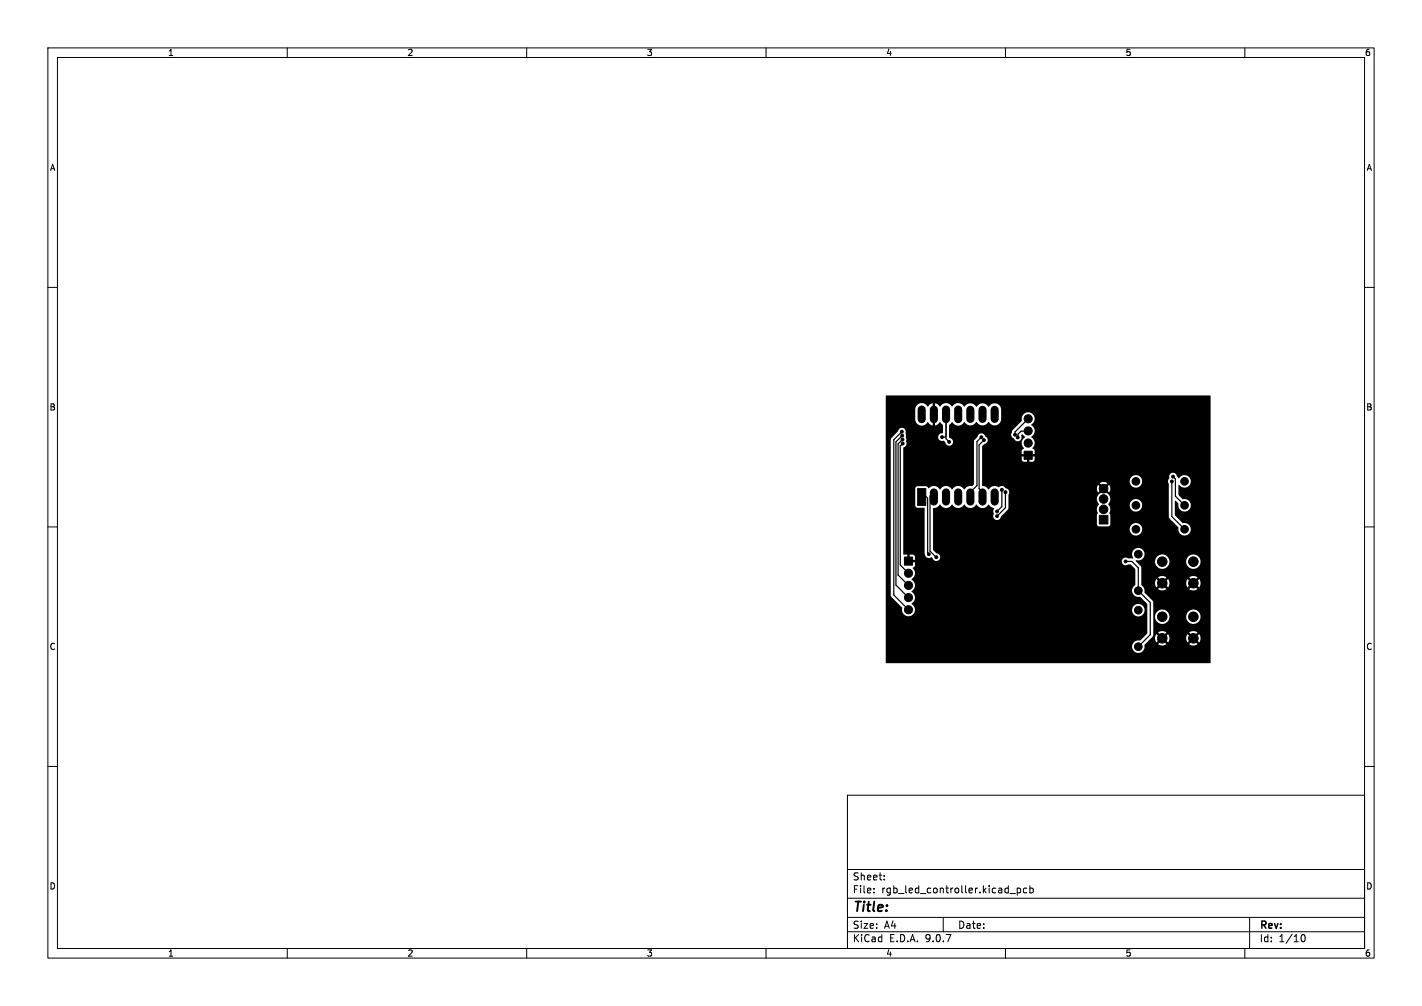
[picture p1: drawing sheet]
<svg xmlns="http://www.w3.org/2000/svg" width="297mm" height="210mm" viewBox="0 0 297 210" stroke-linecap="round" stroke-linejoin="round" font-family="sans-serif">
<defs><g id="words">
<text font-size="2.8" x="178" y="190.9">Title:</text>
<g font-size="2.1">
<text x="178" y="184">Sheet:</text>
<text x="178" y="186.7">File:</text>
<text x="184.1" y="186.7">rgb_led_controller.kicad_pcb</text>
<text x="178" y="196.9">KiCad</text>
<text x="178" y="194.1">Size:</text>
<text x="184.7" y="194.1">A4</text>
<text x="185.7" y="196.9">E.D.A.</text>
<text x="193.3" y="196.9">9.0.7</text>
<text x="200" y="194.1">Date:</text>
<text x="263" y="194.3">Rev:</text>
<text x="263" y="196.9">Id:</text>
<text x="267.1" y="196.9">1/10</text>
</g>
<g font-size="1.8">
<text x="35" y="11.9">1</text>
<text x="85" y="11.9">2</text>
<text x="135" y="11.9">3</text>
<text x="185" y="11.9">4</text>
<text x="235" y="11.9">5</text>
<text x="285" y="11.9">6</text>
<text x="10.3" y="35.9">A</text>
<text x="285.4" y="35.9">A</text>
<text x="10.3" y="85.9">B</text>
<text x="285.3" y="85.9">B</text>
<text x="10.3" y="135.9">C</text>
<text x="285.3" y="135.9">C</text>
<text x="10.3" y="185.9">D</text>
<text x="285.3" y="185.9">D</text>
<text x="35" y="199.9">1</text>
<text x="85" y="199.9">2</text>
<text x="135" y="199.9">3</text>
<text x="185" y="199.9">4</text>
<text x="235" y="199.9">5</text>
<text x="285" y="199.9">6</text>
</g>
</g></defs>
<g fill="none" stroke="#000" stroke-width=".21">
<path d="M10 10h277v190h-277zM12 12h273v186h-273zM60 10v2M110 10v2M160 10v2M210 10v2M260 10v2M10 60h2M285 60h2M10 110h2M285 110h2M10 160h2"/>
<path d="M177 166h108v32h-108zM285 160h2M60 198v2M110 198v2M160 198v2M177 194.5h108M177 191.5h108M177 187.5h108M177 181.5h108M182.5 186.3v.1M182.5 185.5v.1M184.7 183.6v.1"/>
<path d="M184.7 182.8v.1M197 191.5v3M210 198v2M211 186.5h1.1M212.5 185.4v1.5M212.5 185.5l.4-.1 .3 .3-.2 .6h-.5M214.5 185.5l-.5-.1-.3 .3 .2 .6h.6M215.1 185.5l.4-.1 .3 .3-.1 .6h-.6M215.1 184.9v1.5M260 198v2M261 191.5v6.5M271.7 195.7l.2-.5 .2-.1a.8 .8 0 0 1 .5 .7 .8 .8 0 0 1-.5 .8l-.2-.1-.2-.5"/>
</g>
<g fill="#000" stroke="#000" stroke-width=".21">
<path d="M213.9 94.2h1.7v1.7h-1.7zM188.9 116.3h1.7v1.7h-1.7zM191.7 102h1.7v3.5h-1.7zM229.6 107.6h1.8v1.8h-1.8z"/>
<circle cx="188.4" cy="90.1" r=".3"/>
<circle cx="188.4" cy="90.9" r=".3"/>
<circle cx="188.5" cy="91.8" r=".3"/>
<circle cx="188.5" cy="92.6" r=".3"/>
<circle cx="196.7" cy="91.3" r=".3"/>
<circle cx="198.3" cy="92.3" r=".3"/>
<circle cx="205" cy="91.3" r=".3"/>
<circle cx="205.5" cy="91.9" r=".3"/>
<circle cx="212" cy="90.8" r=".3"/>
<circle cx="212.6" cy="91.3" r=".3"/>
<circle cx="214.7" cy="87.4" r=".85"/>
<circle cx="214.7" cy="92.5" r=".85"/>
<circle cx="214.7" cy="90" r=".85"/>
<circle cx="245" cy="99.5" r=".3"/>
<circle cx="189.7" cy="119.7" r=".85"/>
<circle cx="194" cy="115.7" r=".3"/>
<circle cx="195.6" cy="116.3" r=".3"/>
<circle cx="208.3" cy="107.7" r=".3"/>
<circle cx="208.3" cy="106.7" r=".3"/>
<circle cx="209.3" cy="102.2" r=".3"/>
<circle cx="210" cy="102.7" r=".3"/>
<circle cx="230.5" cy="102" r=".9"/>
<circle cx="230.5" cy="106.3" r=".9"/>
<circle cx="230.5" cy="104.2" r=".9"/>
<circle cx="235.1" cy="117.2" r=".3"/>
<circle cx="237.3" cy="105.5" r=".8"/>
<circle cx="237.3" cy="110.5" r=".8"/>
<circle cx="237.3" cy="100.5" r=".8"/>
<circle cx="237.7" cy="115.7" r=".8"/>
<circle cx="242.8" cy="117.2" r="1"/>
<circle cx="244.8" cy="100.5" r=".3"/>
<circle cx="247.4" cy="100.5" r=".8"/>
<circle cx="247.4" cy="105.5" r=".8"/>
<circle cx="247.4" cy="110.5" r=".8"/>
<circle cx="249.2" cy="117.2" r="1"/>
<circle cx="189.7" cy="122.2" r=".85"/>
<circle cx="189.7" cy="124.7" r=".85"/>
<circle cx="189.7" cy="127.3" r=".85"/>
<circle cx="237.7" cy="123.3" r=".8"/>
<circle cx="237.7" cy="127.4" r=".8"/>
<circle cx="237.7" cy="135" r=".8"/>
<circle cx="242.8" cy="128.7" r="1"/>
<circle cx="242.8" cy="121.7" r="1"/>
<circle cx="242.8" cy="133.2" r="1"/>
<circle cx="249.2" cy="128.7" r="1"/>
<circle cx="249.2" cy="121.7" r="1"/>
<circle cx="249.2" cy="133.2" r="1"/>
</g>
<g fill="none" stroke="#000" stroke-width="1.7">
<path d="M192.5 85.5v2M195 85.5v2M197.6 85.5v2M200.1 85.5v2M202.7 85.6v1.9M205.2 85.6v1.9M207.7 85.6v1.9M195 102.8v1.9M197.6 102.8v1.9M200.1 102.8v1.9M202.7 102.8v1.9M205.2 102.8v1.9"/>
<path d="M207.7 102.8v1.9"/>
</g>
<g fill="none" stroke="#000" stroke-width=".25">
<path d="M188.4 90.1l-1.7 1.7v32.4l3.1 3.1M188.4 90.9l-1.3 1.3v29.9l2.7 2.7M188.5 91.8l-.9 .9v27.3l2.2 2.2M188.5 92.6l-.5 .4v24.9l1.8 1.8M197.6 87.5v4.1l.6 .7M197.6 91l-.2 .3h-.6M205 91.3l-1 .9v9.2l-1.3 1.4M205 91.3h.1M205.5 91.9l-1 1v9.1l.7 .8M214.7 87.4l-2.7 2.8v.6M214.7 90h-1.4l-.7 .6v.7M245 99.5l.5 .5v3.6l1.9 1.9"/>
<path d="M192.5 102.8l1.3 1.2v11.4l.2 .3M195 102.8l-.8 .8v11.5l1.4 1.2M209.2 102.3v3.5l-1 1M210 102.8v3.2l-1.8 1.8M230.5 108.5h.1M230.6 106.3h-.1M235.1 117.2h1.3l1.3 1.4v4.7l2.6 2.5v6.7l-2.6 2.5M244.7 100.5v7.3l2.7 2.7"/>
</g>
<path d="M185 82.6h67.7l.1 .1v55.7h-67.7l-.1-46.7h1.1v32.6l.1 .3 2.2 2.3a1.36 1.36 0 0 0 1.1 1.7 1.36 1.36 0 0 0 1.6-1.3h45.3v.2a1.3 1.3 0 0 0 2 1 1.3 1.3 0 0 0 0-2.2 1.3 1.3 0 0 0-2 1h-45.3l-.2-.7-.5-.6a1.48 1.48 0 0 0 0-2.5 1.48 1.48 0 0 0 0-2.6 1.52 1.52 0 0 0 .2-2.4l.4-.3 .1-.8h-.9l.1-.3h44v.2a.83 .83 0 0 0 1.3 .5h.6l.9 1v3.4a1.3 1.3 0 0 0-.6 1.6 1.3 1.3 0 0 0 1.6 .8l1.5 1.5v6.1l-1.4 1.5a1.42 1.42 0 0 0-1.8 1.4 1.3 1.3 0 0 0 1.6 1.2 1.3 1.3 0 0 0 1-1.6l1.5-1.6h.7l.3 1 .7-.7 .4 .4-.6 .7a1.49 1.49 0 0 0 1.6 0l-.7-.7 .4-.4 .7 .7 .2-1h3.5l.3 1 .7-.7 .4 .4-.6 .7a1.49 1.49 0 0 0 1.6 0l-.7-.7 .4-.4 .7 .6a1.49 1.49 0 0 0 0-1.6l-.7 .7-.4-.4 .6-.7a1.49 1.49 0 0 0-1.6 0l.7 .7-.4 .4-.7-.7-.3 .7h-3.5l-.2-.7-.7 .7-.4-.4 .6-.7a1.49 1.49 0 0 0-1.6 0l.7 .7-.4 .4-.7-.7-.3 .7h-.7l.4-.5v-4h.3v.3a1.51 1.51 0 0 0 1.7 1.4 1.51 1.51 0 0 0 1.4-1.7h3.4v.3a1.51 1.51 0 0 0 2.3 1.1 1.51 1.51 0 0 0 0-2.5 1.51 1.51 0 0 0-2.3 1.1h-3.4l-.1-.2a1.51 1.51 0 0 0-1.6-1.2 1.51 1.51 0 0 0-1.4 1.4h-.3v-3l-1.8-1.9-.1-.7-.6-.9v-.5h2.8l.3 1 .7-.7 .4 .4-.6 .7a1.49 1.49 0 0 0 1.6 0l-.7-.7 .4-.4 .7 .7 .2-1h3.5l.3 1 .7-.7 .4 .4-.6 .7a1.49 1.49 0 0 0 1.6 0l-.7-.7 .4-.4 .7 .6a1.49 1.49 0 0 0 0-1.6l-.7 .7-.4-.4 .6-.7a1.49 1.49 0 0 0-1.6 0l.7 .7-.4 .4-.7-.7-.3 .7h-3.5l-.2-.7-.7 .7-.4-.4 .6-.7a1.49 1.49 0 0 0-1.6 0l.7 .7-.4 .4-.7-.7-.3 .7h-2.8v-3.2l-1.2-1.3h4a1.51 1.51 0 0 0 1.5 1.7 1.51 1.51 0 0 0 1.6-1.7h3.4v.3a1.51 1.51 0 0 0 2.3 1.1 1.51 1.51 0 0 0 0-2.5 1.51 1.51 0 0 0-2.3 1.1h-3.4l-.1-.2a1.51 1.51 0 0 0-1.6-1.2 1.51 1.51 0 0 0-1.4 1.4h-4a.19 .19 0 0 1 .1-.2 .19 .19 0 0 1 .2 .1 1.32 1.32 0 0 0 1.5-1.6 1.32 1.32 0 0 0-1.9-.9 1.32 1.32 0 0 0-.4 2l-1.1 .1a.8 .8 0 0 0-1.3 .5h-44l-.1-.2h.9l-.1-1-1-.1v.9h-.5v-.9l-.8-.1v-13.7h2.5v3.7l.4 .3 1.5 .1v9.3a.97 .97 0 0 0 .5 1 .97 .97 0 0 0 1-.1 .86 .86 0 0 0 1 .8 .86 .86 0 0 0 .8-.9l-.3-.5-.5-.2-.7-.7v-4.4h41v.2a1.3 1.3 0 0 0 2 1 1.3 1.3 0 0 0 0-2.2 1.3 1.3 0 0 0-2 1h-41v-4.2l.9-.3 .5-.6a1.48 1.48 0 0 0 2.6 0 1.48 1.48 0 0 0 2.5 0 1.48 1.48 0 0 0 2.5 0 1.48 1.48 0 0 0 2.6 0l.5 .6 .7 .2-.3 .6 .2 .5a.84 .84 0 0 0 .3 1.3 .84 .84 0 0 0 1.2-.7l1.5-1.6v-2.1h18.5l.1 .6 .3 .5a2.06 2.06 0 0 0-.2 2l-.2 .3v2l.5 .4h1.8l.4-.2 .1-.3v-2a.43 .43 0 0 1 0-.7v-.7l-.4-.6h4.4a1.3 1.3 0 0 0 1.8 1.3 1.3 1.3 0 0 0 .4-2.2 1.3 1.3 0 0 0-2.1 .7l-.1 .2h-4.4v-.1a1.48 1.48 0 0 0-.5-2.5l-.4-.3 .3-.4 .8 .6a1.39 1.39 0 0 0 0-1.5l-.8 .7-.3-.3 .6-.8a1.39 1.39 0 0 0-1.5 .1l.7 .7-.3 .3-.8-.6a1.39 1.39 0 0 0 0 1.5l.8-.7 .3 .4-.4 .4a1.4 1.4 0 0 0-.9 1.2h-18.5v-.8a.9 .9 0 0 0-.6-1.4 .96 .96 0 0 0-1.5-.2 1.45 1.45 0 0 0-2 .5l-.6-.6-.8-.2v-1h30.8a1.3 1.3 0 0 0 1.3 1.4 1.3 1.3 0 0 0 1.4-1.4h5.3l.2 .6v7l2 2.2a1.3 1.3 0 0 0 1.2 1.6 1.3 1.3 0 0 0 1.4-1.4 1.3 1.3 0 0 0-1.6-1.2l-1.7-1.7v-2.9l.2-.1 .5 .7a1.3 1.3 0 0 0 1.2 1.6 1.3 1.3 0 0 0 1.4-1.4 1.3 1.3 0 0 0-1.6-1.2l-1-.9v-2l.2-.1a1.34 1.34 0 0 0 2 .2 1.34 1.34 0 0 0-.1-2 1.34 1.34 0 0 0-2 .5l-.4-.5a.85 .85 0 0 0-1-.7 .85 .85 0 0 0-.6 1.2l-.3 .5h-5.3a1.3 1.3 0 0 0-1.3-1.2 1.3 1.3 0 0 0-1.4 1.2h-30.8v-7.2l.5-.5a.85 .85 0 0 0 .7-.8 .85 .85 0 0 0-.6-.9l-.2-.3h5.7a.91 .91 0 0 0 .6 .9 .84 .84 0 0 0 1.2 .4 .84 .84 0 0 0 .3-1.2l.3-.1 .5 .5a1.52 1.52 0 0 0-.2 2.4l-.4 .3-.1 .9h.9v.5h-.9l.1 .8 .4 .3h.6v-.9h.5v.9h.7l.3-.3 .1-.8h-.9v-.5h.9l-.1-.9-.3-.2a1.57 1.57 0 0 0-.3-2.5 1.48 1.48 0 0 0 0-2.5 1.39 1.39 0 0 0 .6-1.8 1.39 1.39 0 0 0-1.8-.7 1.39 1.39 0 0 0-.8 1.7l-1.9 1.9-.3 .9h-5.7a.82 .82 0 0 0-1.4 .5l-.7 .9v9l-.4 .4h-.8l-.9 .6a1.43 1.43 0 0 0-2.4 .1 1.48 1.48 0 0 0-2.6 0 1.52 1.52 0 0 0-2.4-.3l-.4-.4h-1.9l-.3 .1-.1 .4h-2.5v-8.5a1.1 1.1 0 0 0 .6-1.5l-.2-1.5a.84 .84 0 0 0-.5-1.1 .84 .84 0 0 0-1.1 .7l-1.3 1.3-.1 .3h-1.1v-6.3h6.2v2.2a1.4 1.4 0 0 0 1.1 1.2 1.4 1.4 0 0 0 1.5-.7l.5 .6 .5 .1v-.9h.5v.9l1.1-.6 .6 .6v1.5l-.3 .1a.84 .84 0 0 0-.6 1.1 .84 .84 0 0 0 1.1 .6l.3 .3a.82 .82 0 0 0 .9 .6 .82 .82 0 0 0 .7-.9 .82 .82 0 0 0-.8-.7l-.1-2.6 .7-.7a1.48 1.48 0 0 0 2.5 0 1.48 1.48 0 0 0 2.5 0 1.48 1.48 0 0 0 2.6 0 1.4 1.4 0 0 0 1.5 .7 1.4 1.4 0 0 0 1.1-1.2v-2.4a1.41 1.41 0 0 0-1.2-1 1.41 1.41 0 0 0-1.4 .7 1.48 1.48 0 0 0-2.6 0 1.5 1.5 0 0 0-2.5 0 1.46 1.46 0 0 0-2.5 0 1.48 1.48 0 0 0-2.6 0l-.5-.6-.5-.1v2.9h-.5v-2.9l-1.1 .6a1.36 1.36 0 0 0-1.5-.6 1.36 1.36 0 0 0-1 1.2h-6.2z" fill="#000"/>
<use href="#words"/>
</svg>
